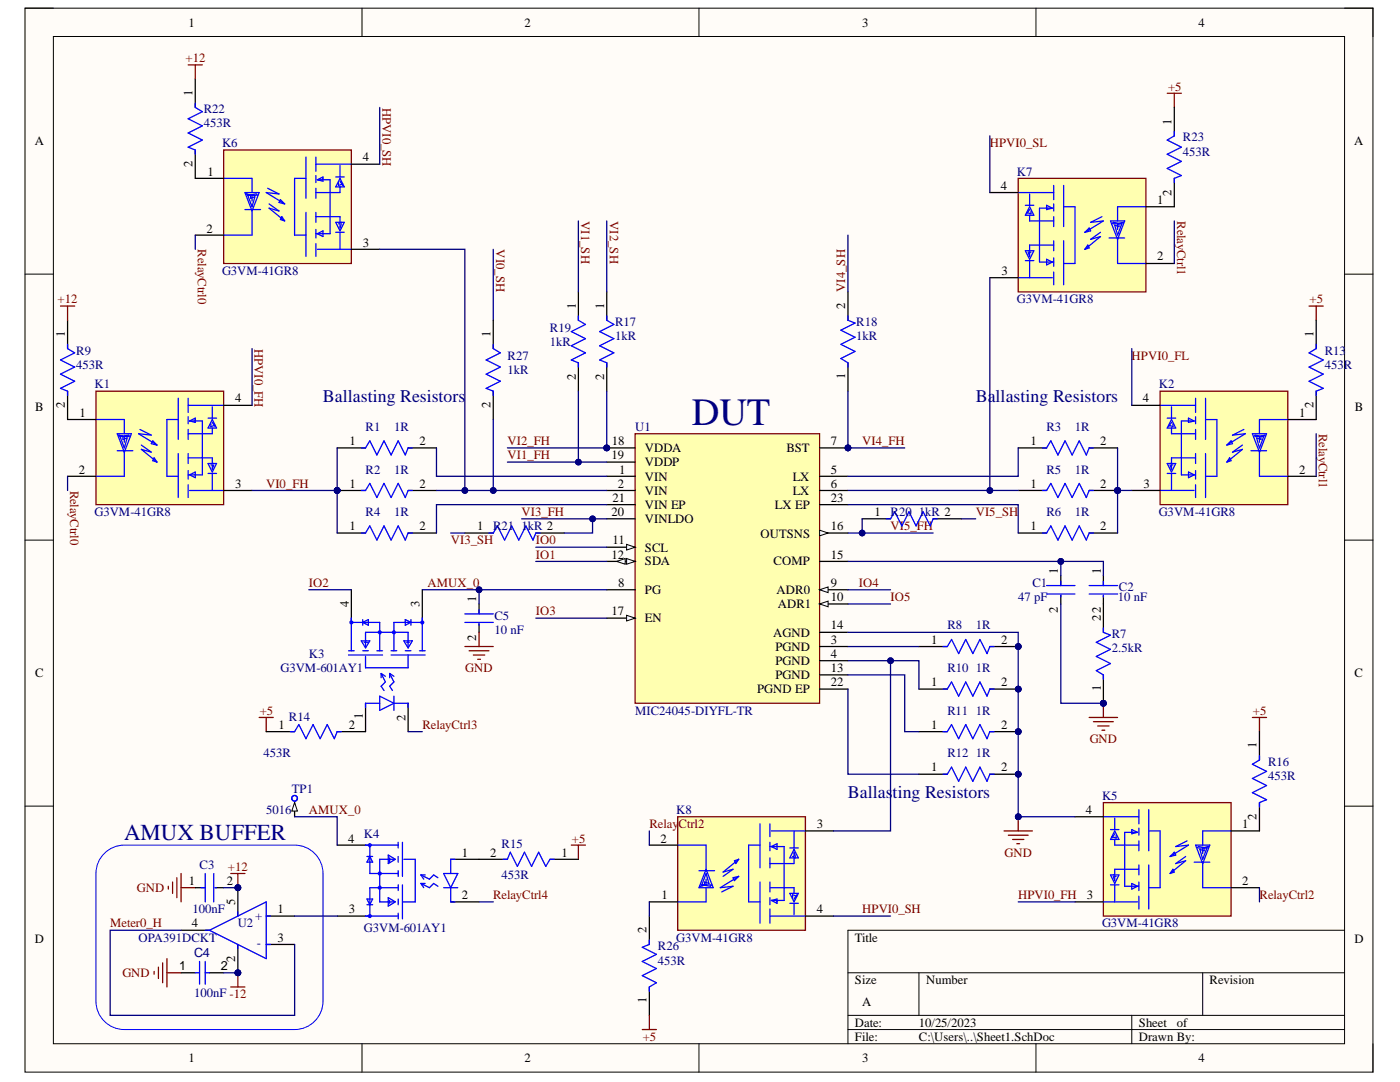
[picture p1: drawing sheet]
<svg xmlns="http://www.w3.org/2000/svg" width="279mm" height="216mm" viewBox="0 0 279 216" stroke-linecap="round" stroke-linejoin="round" font-family="sans-serif">
<defs><g id="words">
<text font-size="7.7" fill="#000080" x="138.1" y="84.9">DUT</text>
<text font-size="4.6" fill="#000080" x="24.8" y="167.6">AMUX BUFFER</text>
<g font-size="3.6" fill="#000080">
<text x="64.4" y="80.1">Ballasting Resistors</text>
<text x="194.7" y="80.1">Ballasting Resistors</text>
<text x="169.2" y="159.3">Ballasting Resistors</text>
</g>
<g font-size="2.5">
<text x="37.6" y="5.3">1</text>
<text x="104.7" y="5.3">2</text>
<text x="172.1" y="5.3">3</text>
<text x="239.2" y="5.3">4</text>
<text x="38.4" y="19.2" transform="rotate(-90 38.4 19.2)">1</text>
<text x="6.9" y="29">A</text>
<text x="233.8" y="24.8" transform="rotate(-90 233.8 24.8)">1</text>
<text x="270.2" y="29">A</text>
<text x="38.4" y="33.4" transform="rotate(-90 38.4 33.4)">2</text>
<text x="41.4" y="35.1">1</text>
<text x="72.4" y="32.2">4</text>
<text x="199.7" y="37.9">4</text>
<text x="230.9" y="40.7">1</text>
<text x="233.8" y="39" transform="rotate(-90 233.8 39)">2</text>
<text x="41.2" y="46.4">2</text>
<text x="72.4" y="49.2">3</text>
<text x="230.9" y="52">2</text>
<text x="199.9" y="54.9">3</text>
<text x="114.9" y="61.6" transform="rotate(-90 114.9 61.6)">1</text>
<text x="120.6" y="61.6" transform="rotate(-90 120.6 61.6)">1</text>
<text x="168.7" y="61.6" transform="rotate(-90 168.7 61.6)">2</text>
<text x="12.9" y="67.3" transform="rotate(-90 12.9 67.3)">1</text>
<text x="97.9" y="67.3" transform="rotate(-90 97.9 67.3)">1</text>
<text x="262.1" y="67.3" transform="rotate(-90 262.1 67.3)">1</text>
<text x="114.9" y="75.8" transform="rotate(-90 114.9 75.8)">2</text>
<text x="120.6" y="75.8" transform="rotate(-90 120.6 75.8)">2</text>
<text x="168.7" y="75.6" transform="rotate(-90 168.7 75.6)">1</text>
<text x="7" y="82.1">B</text>
<text x="12.9" y="81.5" transform="rotate(-90 12.9 81.5)">2</text>
<text x="15.9" y="83.2">1</text>
<text x="46.9" y="80.3">4</text>
<text x="97.9" y="81.5" transform="rotate(-90 97.9 81.5)">2</text>
<text x="228" y="80.3">4</text>
<text x="259.2" y="83.2">1</text>
<text x="262.1" y="81.5" transform="rotate(-90 262.1 81.5)">2</text>
<text x="270.4" y="82.1">B</text>
<text x="69.8" y="88.8">1</text>
<text x="83.7" y="88.8">2</text>
<text x="122.1" y="88.8">18</text>
<text x="165.8" y="88.8">7</text>
<text x="205.6" y="88.8">1</text>
<text x="219.6" y="88.8">2</text>
<text x="15.7" y="94.5">2</text>
<text x="122" y="91.6">19</text>
<text x="123.5" y="94.5">1</text>
<text x="128.7" y="90.3">VDDA</text>
<text x="128.7" y="93.1">VDDP</text>
<text x="128.7" y="95.9">VIN</text>
<text x="156.9" y="90.3">BST</text>
<text x="158.2" y="95.9">LX</text>
<text x="165.8" y="94.5">5</text>
<text x="259.2" y="94.5">2</text>
<text x="46.9" y="97.3">3</text>
<text x="69.8" y="97.3">1</text>
<text x="83.7" y="97.3">2</text>
<text x="122.3" y="100.2">21</text>
<text x="123.3" y="97.3">2</text>
<text x="128.7" y="98.7">VIN</text>
<text x="128.7" y="101.6">VIN EP</text>
<text x="154.7" y="101.6">LX EP</text>
<text x="158.2" y="98.7">LX</text>
<text x="165.8" y="97.3">6</text>
<text x="165.8" y="100.2">23</text>
<text x="205.6" y="97.3">1</text>
<text x="219.6" y="97.3">2</text>
<text x="228.2" y="97.3">3</text>
<text x="69.8" y="105.8">1</text>
<text x="83.7" y="105.8">2</text>
<text x="95.2" y="105.8">1</text>
<text x="122" y="102.9">20</text>
<text x="128.7" y="104.4">VINLDO</text>
<text x="151.8" y="107.3">OUTSNS</text>
<text x="165.8" y="105.8">16</text>
<text x="174.5" y="102.9">1</text>
<text x="205.6" y="105.8">1</text>
<text x="219.6" y="105.8">2</text>
<text x="122" y="111.5">12</text>
<text x="122.3" y="108.6">11</text>
<text x="128.7" y="110">SCL</text>
<text x="128.7" y="112.8">SDA</text>
<text x="154.4" y="112.8">COMP</text>
<text x="165.8" y="111.5">15</text>
<text x="123.4" y="117.1">8</text>
<text x="128.7" y="118.5">PG</text>
<text x="155" y="118.5">ADR0</text>
<text x="165.8" y="117.1">9</text>
<text x="165.8" y="119.9">10</text>
<text x="211.1" y="114.5" transform="rotate(-90 211.1 114.5)">1</text>
<text x="219.7" y="114.5" transform="rotate(-90 219.7 114.5)">1</text>
<text x="69.6" y="121" transform="rotate(-90 69.6 121)">4</text>
<text x="83.7" y="121" transform="rotate(-90 83.7 121)">3</text>
<text x="95" y="120.2" transform="rotate(-90 95 120.2)">1</text>
<text x="122" y="122.8">17</text>
<text x="128.7" y="124.2">EN</text>
<text x="155.2" y="121.4">ADR1</text>
<text x="165.8" y="125.6">14</text>
<text x="211.1" y="122.2" transform="rotate(-90 211.1 122.2)">2</text>
<text x="219.7" y="123.9" transform="rotate(-90 219.7 123.9)">22</text>
<text x="95" y="127.9" transform="rotate(-90 95 127.9)">2</text>
<text x="154.3" y="127">AGND</text>
<text x="154.7" y="129.8">PGND</text>
<text x="165.8" y="128.5">3</text>
<text x="165.8" y="131.3">4</text>
<text x="185.9" y="128.5">1</text>
<text x="199.8" y="128.5">2</text>
<text x="7" y="135.2">C</text>
<text x="154.7" y="132.7">PGND</text>
<text x="154.7" y="135.5">PGND</text>
<text x="165.8" y="134.1">13</text>
<text x="165.8" y="136.9">22</text>
<text x="185.9" y="136.9">1</text>
<text x="199.8" y="136.9">2</text>
<text x="219.7" y="137.9" transform="rotate(-90 219.7 137.9)">1</text>
<text x="270.3" y="135.2">C</text>
<text x="72.4" y="143.5" transform="rotate(-90 72.4 143.5)">1</text>
<text x="80.9" y="143.8" transform="rotate(-90 80.9 143.8)">2</text>
<text x="151.1" y="138.4">PGND EP</text>
<text x="55.6" y="145.5">1</text>
<text x="69.6" y="145.5">2</text>
<text x="185.9" y="145.5">1</text>
<text x="199.8" y="145.5">2</text>
<text x="250.8" y="149.4" transform="rotate(-90 250.8 149.4)">1</text>
<text x="185.9" y="153.9">1</text>
<text x="199.8" y="153.9">2</text>
<text x="163" y="165.2">3</text>
<text x="216.7" y="162.5">4</text>
<text x="247.9" y="165.2">1</text>
<text x="250.8" y="163.6" transform="rotate(-90 250.8 163.6)">2</text>
<text x="69.5" y="168.1">4</text>
<text x="92.2" y="170.9">1</text>
<text x="97.8" y="170.9">2</text>
<text x="112" y="170.9">1</text>
<text x="131.8" y="168.1">2</text>
<text x="37.7" y="176.6">1</text>
<text x="45.2" y="176.6">2</text>
<text x="92.2" y="179.4">2</text>
<text x="132" y="179.4">1</text>
<text x="216.9" y="179.4">3</text>
<text x="247.9" y="176.6">2</text>
<text x="38.3" y="185">4</text>
<text x="46.9" y="180.5" transform="rotate(-90 46.9 180.5)">5</text>
<text x="55.4" y="182.2">1</text>
<text x="69.6" y="182.2">3</text>
<text x="163" y="182.2">4</text>
<text x="6.9" y="188.2">D</text>
<text x="46.9" y="191.9" transform="rotate(-90 46.9 191.9)">2</text>
<text x="55.4" y="187.9">3</text>
<text x="129" y="186.2" transform="rotate(-90 129 186.2)">2</text>
<text x="170.6" y="187.9">Title</text>
<text x="270.3" y="188.2">D</text>
<text x="35.8" y="193.6">1</text>
<text x="44.1" y="193.6">2</text>
<text x="170.6" y="196.3">Size</text>
<text x="184.8" y="196.3">Number</text>
<text x="241.4" y="196.3">Revision</text>
<text x="129" y="200.2" transform="rotate(-90 129 200.2)">1</text>
<text x="172.1" y="200.7">A</text>
<text x="170.6" y="204.9">Date:</text>
<text x="170.6" y="207.7">File:</text>
<text x="183.4" y="204.9">10/25/2023</text>
<text x="183.4" y="207.7">C:\Users\..\Sheet1.SchDoc</text>
<text x="227.3" y="204.9">Sheet</text>
<text x="227.3" y="207.7">Drawn By:</text>
<text x="234.9" y="204.9">of</text>
<text x="37.6" y="212">1</text>
<text x="104.7" y="212">2</text>
<text x="172.1" y="212">3</text>
<text x="239.2" y="212">4</text>
</g>
<g font-size="2.5" fill="#800000">
<text x="37" y="12.4">+12</text>
<text x="76.4" y="21.5" transform="rotate(90 76.4 21.5)">HPVI0_SH</text>
<text x="233.1" y="18.1">+5</text>
<text x="197.5" y="29.4">HPVI0_SL</text>
<text x="116" y="44.1" transform="rotate(90 116 44.1)">VI1_SH</text>
<text x="121.7" y="44.1" transform="rotate(90 121.7 44.1)">VI2_SH</text>
<text x="234.9" y="44.1" transform="rotate(90 234.9 44.1)">RelayCtrl1</text>
<text x="39.5" y="49.8" transform="rotate(90 39.5 49.8)">RelayCtrl0</text>
<text x="99" y="49.8" transform="rotate(90 99 49.8)">VI0_SH</text>
<text x="168.7" y="58.2" transform="rotate(-90 168.7 58.2)">VI4_SH</text>
<text x="11.5" y="60.5">+12</text>
<text x="261.4" y="60.5">+5</text>
<text x="50.8" y="69.6" transform="rotate(90 50.8 69.6)">HPVI0_FH</text>
<text x="225.8" y="71.8">HPVI0_FL</text>
<text x="101.3" y="88.8">VI2_FH</text>
<text x="172.1" y="88.8">VI4_FH</text>
<text x="263.2" y="86.5" transform="rotate(90 263.2 86.5)">RelayCtrl1</text>
<text x="101.3" y="91.6">VI1_FH</text>
<text x="14" y="97.9" transform="rotate(90 14 97.9)">RelayCtrl0</text>
<text x="53.1" y="97.3">VI0_FH</text>
<text x="104.1" y="102.9">VI3_FH</text>
<text x="177.7" y="105.8">VI5_FH</text>
<text x="194.7" y="102.9">VI5_SH</text>
<text x="90" y="108.6">VI3_SH</text>
<text x="107" y="108.6">IO0</text>
<text x="107" y="111.5">IO1</text>
<text x="61.6" y="117.1">IO2</text>
<text x="85.3" y="117.1">AMUX_0</text>
<text x="171.4" y="117.1">IO4</text>
<text x="177.7" y="119.9">IO5</text>
<text x="107" y="122.8">IO3</text>
<text x="92.8" y="134.1">GND</text>
<text x="51.8" y="142.6">+5</text>
<text x="250" y="142.6">+5</text>
<text x="84.3" y="145.5">RelayCtrl3</text>
<text x="217.5" y="148.3">GND</text>
<text x="61.6" y="162.5">AMUX_0</text>
<text x="129.6" y="165.2">RelayCtrl2</text>
<text x="45.5" y="173.8">+12</text>
<text x="114.2" y="168.1">+5</text>
<text x="200.5" y="170.9">GND</text>
<text x="27.3" y="178">GND</text>
<text x="98.4" y="179.4">RelayCtrl4</text>
<text x="203.2" y="179.4">HPVI0_FH</text>
<text x="251.4" y="179.4">RelayCtrl2</text>
<text x="22" y="185">Meter0_H</text>
<text x="172.1" y="182.2">HPVI0_SH</text>
<text x="24.4" y="195">GND</text>
<text x="128.3" y="207.7">+5</text>
</g>
<g font-size="2.5" fill="#000080">
<text x="40.7" y="22.6">R22</text>
<text x="40.7" y="25.4">453R</text>
<text x="44.3" y="29.4">K6</text>
<text x="236.1" y="28.2">R23</text>
<text x="202.9" y="35.1">K7</text>
<text x="236.1" y="31.1">453R</text>
<text x="44.3" y="54.9">G3VM-41GR8</text>
<text x="122.8" y="65.1">R17</text>
<text x="170.9" y="65.1">R18</text>
<text x="202.9" y="60.5">G3VM-41GR8</text>
<text x="15.2" y="70.7">R9</text>
<text x="101.3" y="71.8">R27</text>
<text x="109.8" y="69">1kR</text>
<text x="109.8" y="66.2">R19</text>
<text x="122.8" y="67.9">1kR</text>
<text x="170.9" y="67.9">1kR</text>
<text x="264.4" y="70.7">R13</text>
<text x="15.2" y="73.5">453R</text>
<text x="18.9" y="77.5">K1</text>
<text x="101.3" y="74.6">1kR</text>
<text x="231.3" y="77.5">K2</text>
<text x="264.4" y="73.5">453R</text>
<text x="73" y="86">R1</text>
<text x="78.6" y="86">1R</text>
<text x="126.7" y="86">U1</text>
<text x="208.9" y="86">R3</text>
<text x="214.5" y="86">1R</text>
<text x="73" y="94.5">R2</text>
<text x="78.6" y="94.5">1R</text>
<text x="208.9" y="94.5">R5</text>
<text x="214.5" y="94.5">1R</text>
<text x="18.9" y="102.9">G3VM-41GR8</text>
<text x="73" y="102.9">R4</text>
<text x="78.6" y="102.9">1R</text>
<text x="98.4" y="105.8">R21</text>
<text x="104.1" y="105.8">1kR 2</text>
<text x="177.7" y="102.9">R20</text>
<text x="183.4" y="102.9">1kR 2</text>
<text x="208.9" y="102.9">R6</text>
<text x="214.5" y="102.9">1R</text>
<text x="231.3" y="102.9">G3VM-41GR8</text>
<text x="203.2" y="119.9">47 pF</text>
<text x="206.1" y="117.1">C1</text>
<text x="223.1" y="119.9">10 nF</text>
<text x="223.3" y="118">C2</text>
<text x="98.7" y="123.7">C5</text>
<text x="189.1" y="125.6">R8</text>
<text x="194.7" y="125.6">1R</text>
<text x="61.6" y="131.3">K3</text>
<text x="98.7" y="126.4">10 nF</text>
<text x="221.9" y="130.2">2.5kR</text>
<text x="221.9" y="127.3">R7</text>
<text x="56" y="134.1">G3VM-601AY1</text>
<text x="189.1" y="134.1">R10</text>
<text x="194.7" y="134.1">1R</text>
<text x="57.7" y="143.8">R14</text>
<text x="126.7" y="142.6">MIC24045-DIYFL-TR</text>
<text x="189.1" y="142.6">R11</text>
<text x="194.7" y="142.6">1R</text>
<text x="52.6" y="151.1">453R</text>
<text x="189.1" y="151.1">R12</text>
<text x="194.7" y="151.1">1R</text>
<text x="253.1" y="155.6">453R</text>
<text x="253.1" y="152.8">R16</text>
<text x="58.3" y="158.1">TP1</text>
<text x="219.9" y="159.6">K5</text>
<text x="53.1" y="162.5">5016</text>
<text x="72.6" y="167.2">K4</text>
<text x="135" y="162.5">K8</text>
<text x="39.8" y="173.4">C3</text>
<text x="100.1" y="169.2">R15</text>
<text x="100.1" y="175.5">453R</text>
<text x="38.4" y="182.2">100nF</text>
<text x="47.4" y="185">U2</text>
<text x="50.9" y="183.7">+</text>
<text x="72.6" y="186">G3VM-601AY1</text>
<text x="219.9" y="185">G3VM-41GR8</text>
<text x="27.6" y="187.9">OPA391DCKT</text>
<text x="38.7" y="191">C4</text>
<text x="51.2" y="189">-</text>
<text x="131.3" y="189.6">R26</text>
<text x="135" y="187.9">G3VM-41GR8</text>
<text x="131.3" y="192.5">453R</text>
<text x="38.7" y="199">100nF -12</text>
</g>
</g></defs>
<path d="M5 1.6h269v212.3h-269z" fill-rule="evenodd" fill="#fffcf8"/>
<path d="M5 1.6h269v212.3h-269z" fill="none" stroke="#000" stroke-width=".2"/>
<path d="M10.7 7.3h257.6v201h-257.6z" fill-rule="evenodd" fill="#fffcf8"/>
<g fill="none" stroke="#000" stroke-width=".2">
<path d="M5 1.6h5.7M10.7 7.3h257.6v201h-257.6zM72.2 1.6v5.7M139.5 1.6v5.7M206.7 1.6v5.7M268.3 1.6h5.7v5.7M5 54.7h5.7M268.3 54.7h5.7M5 107.8h5.7M268.3 107.8h5.7M5 160.9h5.7M268.3 160.9h5.7"/>
<path d="M169.2 194.1h99.1M183.4 194.1v8.5M240 194.1v8.5M268.3 185.6h-99.1v22.7M72.2 208.3v5.6M139.5 208.3v5.6M169.2 202.6h99.1M169.2 205.4h99.1M206.7 208.3v5.6M225.9 202.6v5.7M274 208.3v5.6"/>
</g>
<path d="M231.5 78.1h25.5v22.6h-25.5z" fill-rule="evenodd" fill="#ffffb0"/>
<path d="M231.5 78.1h25.5v22.6h-25.5z" fill="none" stroke="#800000" stroke-width=".25"/>
<g fill="none" stroke="#00f" stroke-width=".25">
<path d="M238.6 79.5v2.8M240.6 79.5v8.2M231.5 80.9h7.1M231.5 97.9h6.8M232.9 83.4h1.7M232.9 92.5h1.7l-.8 1.7zM232.9 94.5h1.7M233.5 92.8l.3 .8v-.8h.3M233.8 85.4v1.1h4.8M233.8 81.2v2.2M233.8 94.5v3.4M233.8 83.7l.8 1.7h-1.7z"/>
<path d="M233.8 84.3l-.6 .8M234.1 84.6v.5l-.9-.3M237.2 83.4l1.1 .6-1.1 .3zM237.2 94.2l1.1 .6-1.1 .5zM238.3 84h-2.5v10.8h2.8M238.6 83.1v1.5M238.6 85.7v2M238.6 90.5v2M238.6 93.9v1.7M238.6 96.7v2.6M238.6 91.4h-4.8v1.1M240.6 83.7h2.3v11.3h-2.3"/>
<path d="M240.6 90.5v8.8M244.8 88.8l.9-.8 .3 .5zM245.4 91.4l.3 .5-.9 .3zM247.9 88.8l-1.9 1.4 1.9-.5-3.1 2.5M248.2 85.7l-2.2 1.1 2.5-.3-3.7 2.3M249.7 89.9h3.1M249.9 86.5h2.9l-1.4 3.7zM250.2 87.1l.3-.3 1.7 .3M250.5 87.1h1.7M251.4 89.9v5.1h5.6M252.2 87.1l-.8 2.3-.6-2 .8 .3v-.6l.9-.3-1.1 .3v1.1M257 83.7h-5.6v2.8"/>
</g>
<path d="M225.9 80.9h5.6M225.9 97.9h5.6M257 83.7h5.7M257 95h5.7" fill="none" stroke="#000" stroke-width=".25"/>
<path d="M19.2 78.1h25.4v22.6h-25.4z" fill-rule="evenodd" fill="#ffffb0"/>
<path d="M19.2 78.1h25.4v22.6h-25.4z" fill="none" stroke="#800000" stroke-width=".25"/>
<g fill="none" stroke="#00f" stroke-width=".25">
<path d="M35.6 79.5v8.2M37.6 79.5v2.8M19.2 83.7h5.6v2.8M23.4 86.5h2.8l-1.4 3.7zM23.4 89.9h3.1M24 87.1l.8 2.3 .6-2-.9 .3v-.6l-.8-.3 1.1 .3v1.1M24 87.1h1.7M24 87.1l1.7-.3 .2 .3M24.8 89.9v5.1h-5.6M27.9 85.7l2.3 1.1-2.6-.3 3.7 2.3M28.2 88.8l2 1.4-2-.5 3.1 2.5M30.5 88l.8 .8-1.1-.3z"/>
<path d="M30.8 91.4l.5 .8-.8-.3zM35.6 83.7h-2.3v11.3h2.3M35.6 90.5v8.8M37.6 83.1v1.5M37.6 85.7v2M37.6 90.5v2M37.6 93.9v1.7M37.6 96.7v2.6M37.6 80.9h7M37.6 91.4h4.8v1.1M37.8 97.9h6.8M37.8 84h2.6v10.8h-2.8"/>
<path d="M37.8 84l1.2-.6v.9zM37.8 94.8l1.2-.6v1.1zM41.5 83.4h1.7M41.5 92.5h1.7l-.8 1.7zM41.5 94.5h1.7M42.1 92.8h.3v.8l.3-.8M42.1 84.6v.5l.8-.3M42.4 85.4v1.1h-4.8M42.4 81.2v2.2M42.4 94.5v3.4M42.4 83.7l.8 1.7h-1.7zM42.4 84.3l.5 .8"/>
</g>
<path d="M13.5 83.7h5.7M13.5 95h5.7M44.6 80.9h5.7M44.6 97.9h5.7" fill="none" stroke="#000" stroke-width=".25"/>
<circle cx="121.1" cy="89.4" r=".57" fill="#000080"/>
<circle cx="121.1" cy="89.4" r=".57" fill="none" stroke="#000080" stroke-width=".2"/>
<circle cx="169.2" cy="89.4" r=".57" fill="#000080"/>
<circle cx="169.2" cy="89.4" r=".57" fill="none" stroke="#000080" stroke-width=".2"/>
<path d="M126.8 86.5h36.8v53.8h-36.8z" fill-rule="evenodd" fill="#ffffb0"/>
<path d="M126.8 86.5h36.8v53.8h-36.8z" fill="none" stroke="#800000" stroke-width=".25"/>
<path d="M121.1 89.4h5.7" fill="none" stroke="#000" stroke-width=".25"/>
<circle cx="121.1" cy="89.4" r=".57" fill="#000080"/>
<circle cx="121.1" cy="89.4" r=".57" fill="none" stroke="#000080" stroke-width=".2"/>
<path d="M121.1 92.2h5.7M121.1 95h5.7M121.1 97.9h5.7M163.6 95h5.6M163.6 97.9h5.6M121.1 100.7h5.7M121.1 103.5h5.7M163.6 100.7h5.6M163.6 117.7h5.6" fill="none" stroke="#000" stroke-width=".25"/>
<path d="M163.6 117.7l1.7-.6v1.1z" fill="#f8fcff"/>
<path d="M163.6 117.7l1.7-.6v1.1z" fill="none" stroke="#000" stroke-width=".2"/>
<path d="M163.6 120.5h5.6" fill="none" stroke="#000" stroke-width=".25"/>
<path d="M163.6 120.5l1.7-.6v1.2z" fill="#f8fcff"/>
<path d="M163.6 120.5l1.7-.6v1.2z" fill="none" stroke="#000" stroke-width=".2"/>
<path d="M163.6 89.4h5.6" fill="none" stroke="#000" stroke-width=".25"/>
<circle cx="169.2" cy="89.4" r=".57" fill="#000080"/>
<circle cx="169.2" cy="89.4" r=".57" fill="none" stroke="#000080" stroke-width=".2"/>
<path d="M163.6 112h5.6M121.1 123.3h5.7" fill="none" stroke="#000" stroke-width=".25"/>
<path d="M125.1 122.8l1.7 .5-1.7 .6z" fill="#f8fcff"/>
<path d="M125.1 122.8l1.7 .5-1.7 .6z" fill="none" stroke="#000" stroke-width=".2"/>
<path d="M163.6 106.4h5.6" fill="none" stroke="#000" stroke-width=".25"/>
<path d="M163.6 105.8l1.7 .6-1.7 .5z" fill="#f8fcff"/>
<path d="M163.6 105.8l1.7 .6-1.7 .5z" fill="none" stroke="#000" stroke-width=".2"/>
<path d="M121.1 117.7h5.7M121.1 109.2h5.7" fill="none" stroke="#000" stroke-width=".25"/>
<path d="M125.1 108.6l1.7 .6-1.7 .6z" fill="#f8fcff"/>
<path d="M125.1 108.6l1.7 .6-1.7 .6z" fill="none" stroke="#000" stroke-width=".2"/>
<path d="M121.1 112h5.7" fill="none" stroke="#000" stroke-width=".25"/>
<path d="M125.1 111.5l1.7 .5-1.7 .6z" fill="#f8fcff"/>
<path d="M125.1 111.5l1.7 .5-1.7 .6z" fill="none" stroke="#000" stroke-width=".2"/>
<path d="M123.1 112l1.7-.5v1.1z" fill="#f8fcff"/>
<path d="M123.1 112l1.7-.5v1.1z" fill="none" stroke="#000" stroke-width=".2"/>
<path d="M163.6 126.2h5.6M163.6 129h5.6M163.6 131.8h5.6M163.6 134.7h5.6M163.6 137.5h5.6" fill="none" stroke="#000" stroke-width=".25"/>
<path d="M200.4 165.8h5.6M201.2 166.7h4M202.1 167.5h2.2M202.9 168.3h.6M203.2 163v2.8" fill="none" stroke="#800000" stroke-width=".25"/>
<circle cx="203.2" cy="163" r=".56" fill="#000080"/>
<circle cx="203.2" cy="163" r=".56" fill="none" stroke="#000080" stroke-width=".2"/>
<path d="M211.7 114.9v1.9M211.7 118.8v1.7M220.2 114.9v1.9M220.2 118.8v1.7" fill="none" stroke="#000" stroke-width=".25"/>
<path d="M208.9 116.8h5.6M208.9 118.5h5.6M211.7 116v.8M211.7 118.8v.3M217.4 116.8h5.6M217.4 118.5h5.6M220.2 116v.8M220.2 118.8v.3" fill="none" stroke="#00f" stroke-width=".25"/>
<circle cx="220.2" cy="140.3" r=".57" fill="#000080"/>
<circle cx="220.2" cy="140.3" r=".57" fill="none" stroke="#000080" stroke-width=".2"/>
<path d="M220.2 134.7v5.6" fill="none" stroke="#000" stroke-width=".25"/>
<circle cx="220.2" cy="140.3" r=".57" fill="#000080"/>
<circle cx="220.2" cy="140.3" r=".57" fill="none" stroke="#000080" stroke-width=".2"/>
<path d="M220.2 120.5v5.7" fill="none" stroke="#000" stroke-width=".25"/>
<path d="M220.2 125.3v.9l1.4 .5-2.8 1.5 2.8 1.4-2.8 1.4 2.8 1.4-2.8 1.4 1.4 .9v.8" fill="none" stroke="#00f" stroke-width=".25"/>
<path d="M217.4 143.2h5.6M218.2 144h4M219.1 144.9h2.2M219.9 145.7h.6M220.2 140.3v2.9" fill="none" stroke="#800000" stroke-width=".25"/>
<circle cx="220.2" cy="140.3" r=".57" fill="#000080"/>
<circle cx="220.2" cy="140.3" r=".57" fill="none" stroke="#000080" stroke-width=".2"/>
<path d="M67.3 89.4h5.7M81.4 89.4h5.7" fill="none" stroke="#000" stroke-width=".25"/>
<path d="M72.1 89.4h.9l.8-1.4 1.4 2.8 1.4-2.8 1.5 2.8 1.4-2.8 1.4 2.8 .5-1.4h.9" fill="none" stroke="#00f" stroke-width=".25"/>
<circle cx="67.3" cy="97.9" r=".57" fill="#000080"/>
<circle cx="67.3" cy="97.9" r=".57" fill="none" stroke="#000080" stroke-width=".2"/>
<path d="M67.3 97.9h5.7" fill="none" stroke="#000" stroke-width=".25"/>
<circle cx="67.3" cy="97.9" r=".57" fill="#000080"/>
<circle cx="67.3" cy="97.9" r=".57" fill="none" stroke="#000080" stroke-width=".2"/>
<path d="M81.4 97.9h5.7M67.3 106.4h5.7M81.4 106.4h5.7" fill="none" stroke="#000" stroke-width=".25"/>
<path d="M72.1 97.9h.9l.8-1.4 1.4 2.8 1.4-2.8 1.5 2.8 1.4-2.8 1.4 2.8 .5-1.4h.9M72.1 106.4h.9l.8-1.5 1.4 2.9 1.4-2.9 1.5 2.9 1.4-2.9 1.4 2.9 .5-1.4h.9" fill="none" stroke="#00f" stroke-width=".25"/>
<path d="M220.2 160.1h25.5v22.7h-25.5z" fill-rule="evenodd" fill="#ffffb0"/>
<path d="M220.2 160.1h25.5v22.7h-25.5z" fill="none" stroke="#800000" stroke-width=".25"/>
<g fill="none" stroke="#00f" stroke-width=".25">
<path d="M208 89.4h.9l.8-1.4 1.4 2.8 1.5-2.8 1.4 2.8 1.4-2.8 1.4 2.8 .6-1.4h.8M220.2 163h7.1M220.2 180h6.8M221.6 165.5h1.7M221.6 174.6h1.7l-.8 1.7zM221.6 176.6h1.7M222.2 174.9l.3 .8v-.8h.3M222.5 167.5v1.1h4.8M222.5 163.3v2.2M222.5 176.6v3.4M222.5 165.8l.8 1.7h-1.7zM222.5 166.4l-.6 .8"/>
<path d="M222.8 166.7v.5l-.9-.3M225.9 165.5l1.1 .6-1.1 .3zM225.9 176.3l1.1 .5-1.1 .6zM227 166.1h-2.5v10.7h2.8M227.3 161.6v2.8M227.3 165.2v1.5M227.3 167.8v2M227.3 172.6v2M227.3 176v1.7M227.3 178.8v2.6M227.3 173.5h-4.8v1.1M229.3 165.8h2.2v11.3h-2.2"/>
<path d="M229.3 161.6v8.2M229.3 172.6v8.8M234.1 173.5l.3 .5-.9 .3zM234.4 170l.2 .6-1.1 .3zM236.6 170.9l-2 1.4 2-.5-3.1 2.5M236.9 167.8l-2.3 1.1 2.6-.3-3.7 2.3M238.3 172h3.1M238.6 168.6h2.8l-1.4 3.7zM238.9 169.2l.3-.3 1.7 .3M239.2 169.2h1.7M240 172v5.1h5.7M240.9 169.2l-.9 2.3-.5-2 .8 .3v-.6l.9-.3-1.2 .3v1.1"/>
<path d="M245.7 165.8h-5.7v2.8"/>
</g>
<path d="M203.2 89.4h5.7M217.4 89.4h5.6M214.5 163h5.7M214.5 180h5.7M245.7 165.8h5.7M245.7 177.1h5.7" fill="none" stroke="#000" stroke-width=".25"/>
<circle cx="223" cy="97.9" r=".57" fill="#000080"/>
<circle cx="223" cy="97.9" r=".57" fill="none" stroke="#000080" stroke-width=".2"/>
<path d="M203.2 97.9h5.7M217.4 97.9h5.6" fill="none" stroke="#000" stroke-width=".25"/>
<circle cx="223" cy="97.9" r=".57" fill="#000080"/>
<circle cx="223" cy="97.9" r=".57" fill="none" stroke="#000080" stroke-width=".2"/>
<path d="M208 97.9h.9l.8-1.4 1.4 2.8 1.5-2.8 1.4 2.8 1.4-2.8 1.4 2.8 .6-1.4h.8M208 106.4h.9l.8-1.5 1.4 2.9 1.5-2.9 1.4 2.9 1.4-2.9 1.4 2.9 .6-1.4h.8" fill="none" stroke="#00f" stroke-width=".25"/>
<path d="M203.2 106.4h5.7M217.4 106.4h5.6" fill="none" stroke="#000" stroke-width=".25"/>
<circle cx="203.2" cy="129" r=".56" fill="#000080"/>
<circle cx="203.2" cy="129" r=".56" fill="none" stroke="#000080" stroke-width=".2"/>
<path d="M183.4 129h5.7M197.5 129h5.7" fill="none" stroke="#000" stroke-width=".25"/>
<circle cx="203.2" cy="129" r=".56" fill="#000080"/>
<circle cx="203.2" cy="129" r=".56" fill="none" stroke="#000080" stroke-width=".2"/>
<path d="M188.2 129h.9l.8-1.4 1.4 2.8 1.4-2.8 1.5 2.8 1.4-2.8 1.4 2.8 .5-1.4h.9" fill="none" stroke="#00f" stroke-width=".25"/>
<circle cx="203.2" cy="137.5" r=".56" fill="#000080"/>
<circle cx="203.2" cy="137.5" r=".56" fill="none" stroke="#000080" stroke-width=".2"/>
<path d="M183.4 137.5h5.7M197.5 137.5h5.7" fill="none" stroke="#000" stroke-width=".25"/>
<circle cx="203.2" cy="137.5" r=".56" fill="#000080"/>
<circle cx="203.2" cy="137.5" r=".56" fill="none" stroke="#000080" stroke-width=".2"/>
<path d="M188.2 137.5h.9l.8-1.4 1.4 2.8 1.4-2.8 1.5 2.8 1.4-2.8 1.4 2.8 .5-1.4h.9" fill="none" stroke="#00f" stroke-width=".25"/>
<circle cx="203.2" cy="146" r=".57" fill="#000080"/>
<circle cx="203.2" cy="146" r=".57" fill="none" stroke="#000080" stroke-width=".2"/>
<path d="M183.4 146h5.7M197.5 146h5.7" fill="none" stroke="#000" stroke-width=".25"/>
<circle cx="203.2" cy="146" r=".57" fill="#000080"/>
<circle cx="203.2" cy="146" r=".57" fill="none" stroke="#000080" stroke-width=".2"/>
<path d="M188.2 146h.9l.8-1.4 1.4 2.8 1.4-2.8 1.5 2.8 1.4-2.8 1.4 2.8 .5-1.4h.9" fill="none" stroke="#00f" stroke-width=".25"/>
<circle cx="203.2" cy="154.5" r=".56" fill="#000080"/>
<circle cx="203.2" cy="154.5" r=".56" fill="none" stroke="#000080" stroke-width=".2"/>
<path d="M183.4 154.5h5.7M197.5 154.5h5.7" fill="none" stroke="#000" stroke-width=".25"/>
<circle cx="203.2" cy="154.5" r=".56" fill="#000080"/>
<circle cx="203.2" cy="154.5" r=".56" fill="none" stroke="#000080" stroke-width=".2"/>
<g fill="none" stroke="#00f" stroke-width=".25">
<path d="M69.6 130.7h6.7M69.6 129.9h1.1M70.1 124.2h5.7v5.7M70.1 123.3v6.6M72.1 127.9h1.7l-.8 1.4zM72.4 129.9h1.1M72.4 124.2l1.1-.6v1.2zM72.4 123.6v1.2M72.7 128.2h.8M73 129v-2.8h8.4v2.8M75.2 129.9h1.1M75.8 138.9l2.8 1.4-2.8 1.4z"/>
<path d="M76.1 134.4l.8 1.7-.8 .8 .5 .9M76.1 134.4v.8M76.1 134.4l.8 .5M77.8 134.4l.8 1.7-.8 .8 .5 .9M77.8 134.4v.8M77.8 134.4l.8 .5M78.1 130.7h6.7M78.1 129.9h1.1M78.6 138.9v2.8M80.6 127.9h1.7l-.9 1.4zM80.9 129.9h1.1M80.9 123.6l1.1 .6-1.1 .6z"/>
<path d="M81.2 128.2h.5M81.4 130.7v2.5h-8.4v-2.2M82 123.6v1.2M83.7 129.9h1.1M84.3 124.2h-5.7v5.7M84.3 123.3v6.6M75.8 140.3h-2.8v.9M78.6 140.3h2.8v.9M188.2 154.5h.9l.8-1.4 1.4 2.8 1.4-2.8 1.5 2.8 1.4-2.8 1.4 2.8 .5-1.4h.9M73 168.6h6.5M73.2 170.9h1.2M73.2 179.4h1.2l-.6 1.1z"/>
<path d="M73.8 170.9l.6 1.1h-1.2zM73.8 168.6v5.7h5.7M77.5 170.6l1.4 .9-1.4 .8zM77.5 179.1l1.4 .9-1.4 .8zM77.8 171.2v.8M77.8 179.7v.5M78.6 171.5h-2.8v8.5h2.8M79.5 168.1v1.1M79.5 170.9v1.1M79.5 173.7v1.2M79.5 176.6v1.1M79.5 179.4v1.1"/>
<path d="M79.5 177.1h-5.7v5.7M80.3 168.1v6.8M80.3 176.6v6.8M80.6 171.5h2.3v8.5h-2.6M84 176.3l1.7 .8 .8-.8 .9 .5M84 176.3h.9M84 176.3l.6 .8M84 174.6l1.7 .8 .8-.8 .9 .5M84 174.6h.9M84 174.6l.6 .8M88.5 174.3h2.9l-1.5 2.8zM88.5 177.1h2.9"/>
<path d="M89.9 177.1v2.9h.9M90.8 171.5h-.9v2.8M73 182.8h6.5M73.2 180.5h1.2M79.5 182.2v1.2"/>
<circle cx="70.1" cy="124.2" r=".28"/>
<circle cx="75.8" cy="126.2" r=".28"/>
<circle cx="78.6" cy="126.2" r=".28"/>
<circle cx="84.3" cy="124.2" r=".28"/>
<circle cx="73.8" cy="168.6" r=".28"/>
<circle cx="75.8" cy="177.1" r=".29"/>
<circle cx="75.8" cy="174.3" r=".29"/>
<circle cx="73.8" cy="182.8" r=".29"/>
</g>
<path d="M70.1 117.7v5.6M84.3 117.7v5.6M73 140.3v5.7M81.4 140.3v5.7M67.3 168.6h5.7M89.9 171.5h5.7M89.9 180h5.7M67.3 182.8h5.7" fill="none" stroke="#000" stroke-width=".25"/>
<circle cx="47.5" cy="177.1" r=".57" fill="#000080"/>
<circle cx="47.5" cy="177.1" r=".57" fill="none" stroke="#000080" stroke-width=".2"/>
<circle cx="47.5" cy="194.1" r=".56" fill="#000080"/>
<circle cx="47.5" cy="194.1" r=".56" fill="none" stroke="#000080" stroke-width=".2"/>
<path d="M47.5 177.1v5.7M36.1 185.6h5.7M53.1 182.8h5.7M53.1 188.5h5.7" fill="none" stroke="#000" stroke-width=".25"/>
<circle cx="47.5" cy="177.1" r=".57" fill="#000080"/>
<circle cx="47.5" cy="177.1" r=".57" fill="none" stroke="#000080" stroke-width=".2"/>
<path d="M47.5 188.5v5.6" fill="none" stroke="#000" stroke-width=".25"/>
<circle cx="47.5" cy="194.1" r=".56" fill="#000080"/>
<circle cx="47.5" cy="194.1" r=".56" fill="none" stroke="#000080" stroke-width=".2"/>
<path d="M39 194.1h.8M39.8 191.8v4.6M41 185.6h.8M41 191.8v4.6M41 194.1h.8M41.8 185.6l11.3-5.6v11.3zM47.5 181.9v.9M47.5 188.5v.8M53.1 182.8h.9M53.1 188.5h.9" fill="none" stroke="#00f" stroke-width=".25"/>
<path d="M36.1 194.1h2.9M41.8 194.1h2.8" fill="none" stroke="#000" stroke-width=".25"/>
<path d="M33.6 176.8v.6M34.4 176v2.3M35.3 175.1v4M36.1 174.3v5.7M36.1 177.1h2.9M46.1 174.3h2.8M47.5 174.3v2.8M30.8 193.8v.6M31.6 193v2.2M32.5 192.1v4M33.3 191.3v5.6M33.3 194.1h2.8" fill="none" stroke="#800000" stroke-width=".25"/>
<circle cx="47.5" cy="177.1" r=".57" fill="#000080"/>
<circle cx="47.5" cy="177.1" r=".57" fill="none" stroke="#000080" stroke-width=".2"/>
<path d="M46.1 196.9h2.8M47.5 194.1v2.8" fill="none" stroke="#800000" stroke-width=".25"/>
<circle cx="47.5" cy="194.1" r=".56" fill="#000080"/>
<circle cx="47.5" cy="194.1" r=".56" fill="none" stroke="#000080" stroke-width=".2"/>
<path d="M20.8 170.3a5.7 5.7 0 0 1 4-1.7h34a5.7 5.7 0 0 1 5.7 5.7v25.5a5.7 5.7 0 0 1-5.7 5.6h-34a5.7 5.7 0 0 1-5.6-5.6v-25.5a5.6 5.6 0 0 1 1.6-4z" fill="none" stroke="#00f" stroke-width=".2"/>
<g fill="none" stroke="#000" stroke-width=".25">
<path d="M13.5 63.9v5.7M13.5 78.1v5.6M262.7 63.9v5.7M262.7 78.1v5.6M95.6 120.5v2M95.6 124.5v1.7M53.1 146h5.7M67.3 146h5.7M251.4 146v5.7M39 177.1h2M42.9 177.1h1.7M58.8 160.1v2.9"/>
<path d="M95.6 171.5h5.7M109.8 171.5h5.6M251.4 160.1v5.7"/>
</g>
<g fill="none" stroke="#00f" stroke-width=".25">
<path d="M13.5 68.7v.9l1.4 .8-2.8 1.4 2.8 1.4-2.8 1.5 2.8 1.4-2.8 1.4 1.4 .6v.8M262.7 68.7v.9l-1.4 .8 2.8 1.4-2.8 1.4 2.8 1.5-2.8 1.4 2.8 1.4-1.4 .6v.8M92.8 122.5h5.6M92.8 124.2h5.6M95.6 121.6v.9M95.6 124.5v.3M57.9 146h.9l.8-1.4 1.5 2.8 1.4-2.8 1.4 2.8 1.4-2.8 1.4 2.8 .6-1.4h.8M251.4 150.8v.9l-1.5 .8 2.9 1.4-2.9 1.4 2.9 1.4-2.9 1.5 2.9 1.4-1.4 .5v.9M40.1 177.1h.9M41 174.3v5.7M42.7 174.3v5.7M42.9 177.1h.3"/>
<path d="M100.4 171.5h.9l.5-1.5 1.5 2.9 1.4-2.9 1.4 2.9 1.4-2.9 1.4 2.9 .9-1.4h.8"/>
</g>
<g fill="none" stroke="#800000" stroke-width=".25">
<path d="M12.1 61.1h2.8M13.5 61.1v2.8M261.3 61.1h2.8M262.7 61.1v2.8M92.8 129h5.6M93.6 129.9h4M94.5 130.7h2.2M95.3 131.6h.6M95.6 126.2v2.8M51.7 143.2h2.8M53.1 143.2v2.8M249.9 143.2h2.9"/>
<path d="M251.4 143.2v2.8M114 168.6h2.8M115.4 168.6v2.9"/>
</g>
<path d="M58.8 160.1l.6 1.7h-1.2z" fill="#f8fcff"/>
<path d="M58.8 160.1l.6 1.7h-1.2z" fill="none" stroke="#000" stroke-width=".2"/>
<g fill="none" stroke="#00f" stroke-width=".25">
<path d="M115.4 63v.9l1.4 .8-2.8 1.5 2.8 1.4-2.8 1.4 2.8 1.4-2.8 1.4 1.4 .6v.8M121.1 63v.9l1.4 .8-2.8 1.5 2.8 1.4-2.8 1.4 2.8 1.4-2.8 1.4 1.4 .6v.8M169.2 63v.9l1.4 .6-2.8 1.4 2.8 1.4-2.8 1.4 2.8 1.4-2.8 1.4 1.4 .9v.8M97.6 106.4h.8l.9-1.5 1.4 2.9 1.4-2.9 1.4 2.9 1.4-2.9 1.5 2.9 .5-1.4h.9M176.9 103.5h.8l.9-1.4 1.4 2.8 1.4-2.8 1.4 2.8 1.4-2.8 1.5 2.8 .5-1.4h.9"/>
<circle cx="58.8" cy="159.3" r=".57"/>
</g>
<path d="M115.4 58.2v5.7M121.1 58.2v5.7M169.2 58.2v5.7M115.4 72.4v5.7M121.1 72.4v5.7M169.2 72.4v5.7M92.8 106.4h5.6M106.9 106.4h5.7M172.1 103.5h5.6M186.2 103.5h5.7" fill="none" stroke="#000" stroke-width=".25"/>
<path d="M232.9 18.6h2.9M234.4 18.6v2.8" fill="none" stroke="#800000" stroke-width=".25"/>
<path d="M203.2 35.6h25.5v22.6h-25.5z" fill-rule="evenodd" fill="#ffffb0"/>
<path d="M203.2 35.6h25.5v22.6h-25.5z" fill="none" stroke="#800000" stroke-width=".25"/>
<g fill="none" stroke="#00f" stroke-width=".25">
<path d="M203.2 38.4h7.1M205.5 38.7v2.3M210.3 37v2.8M212.3 37v8.2M234.4 26.2v.9l-1.5 .8 2.9 1.5-2.9 1.4 2.9 1.4-2.9 1.4 2.9 1.4-1.4 .6v.8M203.2 55.4h6.8M204.6 41h1.7M204.6 50h1.7l-.8 1.7zM204.6 52h1.7M205.2 50.3l.3 .9v-.9h.3M205.5 43v1.1h4.8M205.5 52v3.4"/>
<path d="M205.5 41.3l.8 1.7h-1.7zM205.5 41.8l-.6 .9M205.8 42.1v.6l-.9-.3M208.9 41l1.1 .5-1.1 .3zM208.9 51.7l1.1 .6-1.1 .6zM210 41.5h-2.5v10.8h2.8M210.3 40.7v1.4M210.3 43.2v2M210.3 48v2M210.3 51.4v1.7M210.3 54.3v2.5M210.3 48.9h-4.8v1.1"/>
<path d="M212.3 41.3h2.2v11.3h-2.2M212.3 48v8.8M216.5 46.4l.9-.9 .3 .6zM217.1 48.9l.3 .6-.9 .2zM219.6 46.4l-1.9 1.4 1.9-.6-3.1 2.5M219.9 43.2l-2.2 1.2 2.5-.3-3.7 2.3M221.3 47.5h3.2M221.6 44.1h2.9l-1.5 3.7zM221.9 44.7l.3-.3 1.7 .3M222.2 44.7h1.7M223 47.5v5.1h5.7M223.9 44.7l-.9 2.2-.5-2 .8 .3v-.5l.9-.3-1.2 .3v1.1"/>
<path d="M228.7 41.3h-5.7v2.8"/>
</g>
<path d="M197.5 38.4h5.7M234.4 35.6v5.7h-5.7M234.4 21.4v5.7M197.5 55.4h5.7M228.7 52.6h5.7" fill="none" stroke="#000" stroke-width=".25"/>
<path d="M44.6 29.9h25.5v22.7h-25.5z" fill-rule="evenodd" fill="#ffffb0"/>
<path d="M37.6 12.9h2.8M39 12.9v2.9M44.6 29.9h25.5v22.7h-25.5z" fill="none" stroke="#800000" stroke-width=".25"/>
<g fill="none" stroke="#00f" stroke-width=".25">
<path d="M39 20.6v.8l1.4 .9-2.8 1.4 2.8 1.4-2.8 1.4 2.8 1.4-2.8 1.5 1.4 .5v.9M44.6 35.6h5.7v2.8M48.9 38.4h2.8l-1.4 3.7zM49.4 39l.9 2.3 .6-2-.9 .3v-.6l-.8-.3 1.1 .3v1.1M49.4 39h1.7M49.4 39l1.7-.3 .3 .3M53.4 37.6l2.3 1.1-2.6-.3 3.7 2.3M56 39.8l.8 .9-1.1-.3zM61.1 35.6h-2.3v11.3h2.3M61.1 31.3v8.3M63 31.3v2.9M63 35v1.4"/>
<path d="M63 37.6v2M63 32.8h7.1M63.3 35.9h2.6v10.7h-2.9M63.3 35.9l1.2-.6v.9zM67 35.3h1.7M67.6 36.4v.6l.8-.3M67.9 37.3v1.1h-4.9M67.9 33v2.3M67.9 35.6l.8 1.7h-1.7zM67.9 36.2l.5 .8M48.9 41.8h3.1M50.3 41.8v5.1h-5.7"/>
<path d="M53.7 40.7l2 1.4-2-.6 3.1 2.6M56.2 43.2l.6 .9-.8-.3zM61.1 42.4v8.8M63 42.4v2M63 45.8v1.7M63 48.6v2.6M63 43.2h4.9v1.2M63.3 49.7h6.8M63.3 46.6l1.2-.5v1.1zM67 44.4h1.7l-.8 1.7zM67 46.4h1.7M67.6 44.6h.3v.9l.2-.9"/>
<path d="M67.9 46.4v3.3"/>
</g>
<path d="M39 15.8v5.6M39 29.9v5.7h5.6M70.1 32.8h5.7M39 46.9h5.6M70.1 49.7h5.7" fill="none" stroke="#000" stroke-width=".25"/>
<path d="M135.2 163h25.5v22.6h-25.5z" fill-rule="evenodd" fill="#ffffb0"/>
<path d="M135.2 163h25.5v22.6h-25.5zM128.2 205.4h2.8M129.6 202.6v2.8" fill="none" stroke="#800000" stroke-width=".25"/>
<g fill="none" stroke="#00f" stroke-width=".25">
<path d="M135.2 168.6h5.7v5.1M139.5 173.7h3.1M140.1 176.6h1.7M140.1 176.6l1.7 .2 .2-.2M140.9 177.1v2.9h-5.7M140.9 175.4v1.2l-1.1 .2 .8-.2v-.6l.9 .3-.6-2-.8 2.3M140.9 173.5l1.4 3.6h-2.8zM146.3 175.1l1.1-.2-.8 .8zM146.6 171.8l.8-.3-.5 .8zM147.4 174.9l-3.7 2.2 2.6-.3-2.3 1.2M147.4 171.5l-3.1 2.5 2-.5-2 1.4M151.7 168.6h-2.3v11.4h2.3"/>
<path d="M151.7 164.4v8.8M151.7 176v8.2M153.7 164.4v2.5M153.7 168.1v1.7M153.7 168.9h2.8M153.7 177.1h4.8v1.2M153.7 171.2v2M153.7 176v2M153.7 179.1v1.4M153.9 165.8h6.8M153.9 168.9l1.2-.5v1.1zM153.9 179.7l1.2-.3v.8z"/>
<path d="M156.5 168.9v10.8h-2.6M157.6 169.2h1.7M157.6 178.3h1.7l-.8 1.7zM158.2 170.9h.3v-.9l.3 .9M158.5 165.8v3.4M158.5 171.2v1.1h-4.8M158.5 169.5l.8 1.7h-1.7zM159 178.8l-.8-.3v.6M159 178.5l-.5 .9M129.6 187.6v.9l-1.4 .5 2.8 1.4-2.8 1.4 2.8 1.5-2.8 1.4 2.8 1.4-1.4 .8v.9M153.7 181.4v2.8M153.7 182.8h7"/>
<path d="M157.6 180.2h1.7M158.5 180.2v2.3"/>
</g>
<path d="M129.6 168.6h5.6M129.6 180h5.6M160.7 165.8h5.7M129.6 182.8v5.7M129.6 196.9v5.7M160.7 182.8h5.7" fill="none" stroke="#000" stroke-width=".25"/>
<path d="M101.3 89.4h19.8M106.9 109.2h14.2M106.9 112h14.2M169.2 117.7h8.5M106.9 123.3h14.2" fill="none" stroke="#000080" stroke-width=".25"/>
<circle cx="121.1" cy="89.4" r=".57" fill="#000080"/>
<circle cx="121.1" cy="89.4" r=".57" fill="none" stroke="#000080" stroke-width=".2"/>
<path d="M211.7 120.5v19.8h8.5" fill="none" stroke="#000080" stroke-width=".25"/>
<circle cx="220.2" cy="140.3" r=".57" fill="#000080"/>
<circle cx="220.2" cy="140.3" r=".57" fill="none" stroke="#000080" stroke-width=".2"/>
<path d="M50.3 69.6v11.3M50.3 97.9h17M61.6 117.7h8.5" fill="none" stroke="#000080" stroke-width=".25"/>
<circle cx="67.3" cy="97.9" r=".57" fill="#000080"/>
<circle cx="67.3" cy="97.9" r=".57" fill="none" stroke="#000080" stroke-width=".2"/>
<path d="M36.1 185.6h-14.1v17h36.8v-14.1M44.6 194.1h2.9" fill="none" stroke="#000080" stroke-width=".25"/>
<circle cx="47.5" cy="194.1" r=".56" fill="#000080"/>
<circle cx="47.5" cy="194.1" r=".56" fill="none" stroke="#000080" stroke-width=".2"/>
<path d="M44.6 177.1h2.9" fill="none" stroke="#000080" stroke-width=".25"/>
<circle cx="47.5" cy="177.1" r=".57" fill="#000080"/>
<circle cx="47.5" cy="177.1" r=".57" fill="none" stroke="#000080" stroke-width=".2"/>
<path d="M67.3 89.4v8.5" fill="none" stroke="#000080" stroke-width=".25"/>
<circle cx="67.3" cy="97.9" r=".57" fill="#000080"/>
<circle cx="67.3" cy="97.9" r=".57" fill="none" stroke="#000080" stroke-width=".2"/>
<path d="M13.5 95v2.9M67.3 97.9v8.5M81.4 146h2.9M95.6 180h2.8M58.8 182.8h8.5" fill="none" stroke="#000080" stroke-width=".25"/>
<circle cx="67.3" cy="97.9" r=".57" fill="#000080"/>
<circle cx="67.3" cy="97.9" r=".57" fill="none" stroke="#000080" stroke-width=".2"/>
<path d="M101.3 92.2h19.8" fill="none" stroke="#000080" stroke-width=".25"/>
<circle cx="115.4" cy="92.2" r=".57" fill="#000080"/>
<circle cx="115.4" cy="92.2" r=".57" fill="none" stroke="#000080" stroke-width=".2"/>
<path d="M87.1 97.9h34" fill="none" stroke="#000080" stroke-width=".25"/>
<circle cx="98.4" cy="97.9" r=".57" fill="#000080"/>
<circle cx="98.4" cy="97.9" r=".57" fill="none" stroke="#000080" stroke-width=".2"/>
<circle cx="92.8" cy="97.9" r=".57" fill="#000080"/>
<circle cx="92.8" cy="97.9" r=".57" fill="none" stroke="#000080" stroke-width=".2"/>
<path d="M87.1 89.4v5.6h34M169.2 97.9h34M121.1 100.7h-34v5.7" fill="none" stroke="#000080" stroke-width=".25"/>
<circle cx="197.5" cy="97.9" r=".56" fill="#000080"/>
<circle cx="197.5" cy="97.9" r=".56" fill="none" stroke="#000080" stroke-width=".2"/>
<path d="M203.2 89.4v5.6h-34M169.2 100.7h34v5.7M211.7 112v2.9M169.2 137.5v17h14.2" fill="none" stroke="#000080" stroke-width=".25"/>
<circle cx="211.7" cy="112" r=".57" fill="#000080"/>
<circle cx="211.7" cy="112" r=".57" fill="none" stroke="#000080" stroke-width=".2"/>
<path d="M169.2 131.8h14.2v5.7M169.2 129h14.2M169.2 120.5h8.5" fill="none" stroke="#000080" stroke-width=".25"/>
<circle cx="177.7" cy="131.8" r=".57" fill="#000080"/>
<circle cx="177.7" cy="131.8" r=".57" fill="none" stroke="#000080" stroke-width=".2"/>
<path d="M95.6 117.7v2.8M169.2 134.7h11.4v11.3h2.8" fill="none" stroke="#000080" stroke-width=".25"/>
<circle cx="95.6" cy="117.7" r=".57" fill="#000080"/>
<circle cx="95.6" cy="117.7" r=".57" fill="none" stroke="#000080" stroke-width=".2"/>
<path d="M223 89.4v8.5M58.8 163h8.5v5.6" fill="none" stroke="#000080" stroke-width=".25"/>
<circle cx="223" cy="97.9" r=".57" fill="#000080"/>
<circle cx="223" cy="97.9" r=".57" fill="none" stroke="#000080" stroke-width=".2"/>
<path d="M262.7 86.5v8.5M169.2 126.2h34v36.8" fill="none" stroke="#000080" stroke-width=".25"/>
<circle cx="203.2" cy="129" r=".56" fill="#000080"/>
<circle cx="203.2" cy="129" r=".56" fill="none" stroke="#000080" stroke-width=".2"/>
<circle cx="203.2" cy="137.5" r=".56" fill="#000080"/>
<circle cx="203.2" cy="137.5" r=".56" fill="none" stroke="#000080" stroke-width=".2"/>
<circle cx="203.2" cy="146" r=".57" fill="#000080"/>
<circle cx="203.2" cy="146" r=".57" fill="none" stroke="#000080" stroke-width=".2"/>
<circle cx="203.2" cy="154.5" r=".56" fill="#000080"/>
<circle cx="203.2" cy="154.5" r=".56" fill="none" stroke="#000080" stroke-width=".2"/>
<circle cx="203.2" cy="163" r=".56" fill="#000080"/>
<circle cx="203.2" cy="163" r=".56" fill="none" stroke="#000080" stroke-width=".2"/>
<path d="M203.2 163h11.3M251.4 177.1v2.9" fill="none" stroke="#000080" stroke-width=".25"/>
<circle cx="203.2" cy="163" r=".56" fill="#000080"/>
<circle cx="203.2" cy="163" r=".56" fill="none" stroke="#000080" stroke-width=".2"/>
<path d="M84.3 117.7h36.8M203.2 180h11.3" fill="none" stroke="#000080" stroke-width=".25"/>
<circle cx="95.6" cy="117.7" r=".57" fill="#000080"/>
<circle cx="95.6" cy="117.7" r=".57" fill="none" stroke="#000080" stroke-width=".2"/>
<path d="M169.2 112h51v2.9" fill="none" stroke="#000080" stroke-width=".25"/>
<circle cx="211.7" cy="112" r=".57" fill="#000080"/>
<circle cx="211.7" cy="112" r=".57" fill="none" stroke="#000080" stroke-width=".2"/>
<path d="M121.1 78.1v11.3" fill="none" stroke="#000080" stroke-width=".25"/>
<circle cx="121.1" cy="89.4" r=".57" fill="#000080"/>
<circle cx="121.1" cy="89.4" r=".57" fill="none" stroke="#000080" stroke-width=".2"/>
<path d="M115.4 44.1v14.1M121.1 44.1v14.1M169.2 89.4h11.4" fill="none" stroke="#000080" stroke-width=".25"/>
<circle cx="169.2" cy="89.4" r=".57" fill="#000080"/>
<circle cx="169.2" cy="89.4" r=".57" fill="none" stroke="#000080" stroke-width=".2"/>
<path d="M169.2 106.4h17" fill="none" stroke="#000080" stroke-width=".25"/>
<circle cx="172.1" cy="106.4" r=".57" fill="#000080"/>
<circle cx="172.1" cy="106.4" r=".57" fill="none" stroke="#000080" stroke-width=".2"/>
<path d="M172.1 103.5v2.9M191.9 103.5h2.8" fill="none" stroke="#000080" stroke-width=".25"/>
<circle cx="172.1" cy="106.4" r=".57" fill="#000080"/>
<circle cx="172.1" cy="106.4" r=".57" fill="none" stroke="#000080" stroke-width=".2"/>
<path d="M118.3 103.5v2.9h-5.7" fill="none" stroke="#000080" stroke-width=".25"/>
<circle cx="118.3" cy="103.5" r=".57" fill="#000080"/>
<circle cx="118.3" cy="103.5" r=".57" fill="none" stroke="#000080" stroke-width=".2"/>
<path d="M104.1 103.5h17" fill="none" stroke="#000080" stroke-width=".25"/>
<circle cx="118.3" cy="103.5" r=".57" fill="#000080"/>
<circle cx="118.3" cy="103.5" r=".57" fill="none" stroke="#000080" stroke-width=".2"/>
<path d="M223 97.9h2.9M89.9 106.4h2.9" fill="none" stroke="#000080" stroke-width=".25"/>
<circle cx="223" cy="97.9" r=".57" fill="#000080"/>
<circle cx="223" cy="97.9" r=".57" fill="none" stroke="#000080" stroke-width=".2"/>
<path d="M223 97.9v8.5" fill="none" stroke="#000080" stroke-width=".25"/>
<circle cx="223" cy="97.9" r=".57" fill="#000080"/>
<circle cx="223" cy="97.9" r=".57" fill="none" stroke="#000080" stroke-width=".2"/>
<path d="M197.5 27.1v11.3M197.5 55.4v42.5M234.4 44.1v8.5M225.9 69.6v11.3" fill="none" stroke="#000080" stroke-width=".25"/>
<circle cx="197.5" cy="97.9" r=".56" fill="#000080"/>
<circle cx="197.5" cy="97.9" r=".56" fill="none" stroke="#000080" stroke-width=".2"/>
<path d="M75.8 21.4v11.4M39 46.9v2.8M115.4 78.1v14.1" fill="none" stroke="#000080" stroke-width=".25"/>
<circle cx="115.4" cy="92.2" r=".57" fill="#000080"/>
<circle cx="115.4" cy="92.2" r=".57" fill="none" stroke="#000080" stroke-width=".2"/>
<path d="M75.8 49.7h17v48.2" fill="none" stroke="#000080" stroke-width=".25"/>
<circle cx="92.8" cy="97.9" r=".57" fill="#000080"/>
<circle cx="92.8" cy="97.9" r=".57" fill="none" stroke="#000080" stroke-width=".2"/>
<path d="M169.2 46.9v11.3M177.7 131.8v34h-11.3M129.6 165.8v2.8M129.6 180v2.8M166.4 182.8h11.3" fill="none" stroke="#000080" stroke-width=".25"/>
<circle cx="177.7" cy="131.8" r=".57" fill="#000080"/>
<circle cx="177.7" cy="131.8" r=".57" fill="none" stroke="#000080" stroke-width=".2"/>
<path d="M169.2 78.1v11.3" fill="none" stroke="#000080" stroke-width=".25"/>
<circle cx="169.2" cy="89.4" r=".57" fill="#000080"/>
<circle cx="169.2" cy="89.4" r=".57" fill="none" stroke="#000080" stroke-width=".2"/>
<path d="M98.4 49.7v14.2M98.4 83.7v14.2" fill="none" stroke="#000080" stroke-width=".25"/>
<path d="M98.4 63.9v5.7M98.4 78.1v5.6" fill="none" stroke="#000" stroke-width=".25"/>
<path d="M98.4 68.7v.9l1.5 .8-2.9 1.4 2.9 1.4-2.9 1.5 2.9 1.4-2.9 1.4 1.4 .6v.8" fill="none" stroke="#00f" stroke-width=".25"/>
<circle cx="98.4" cy="97.9" r=".57" fill="#000080"/>
<circle cx="98.4" cy="97.9" r=".57" fill="none" stroke="#000080" stroke-width=".2"/>
<use href="#words"/>
</svg>
